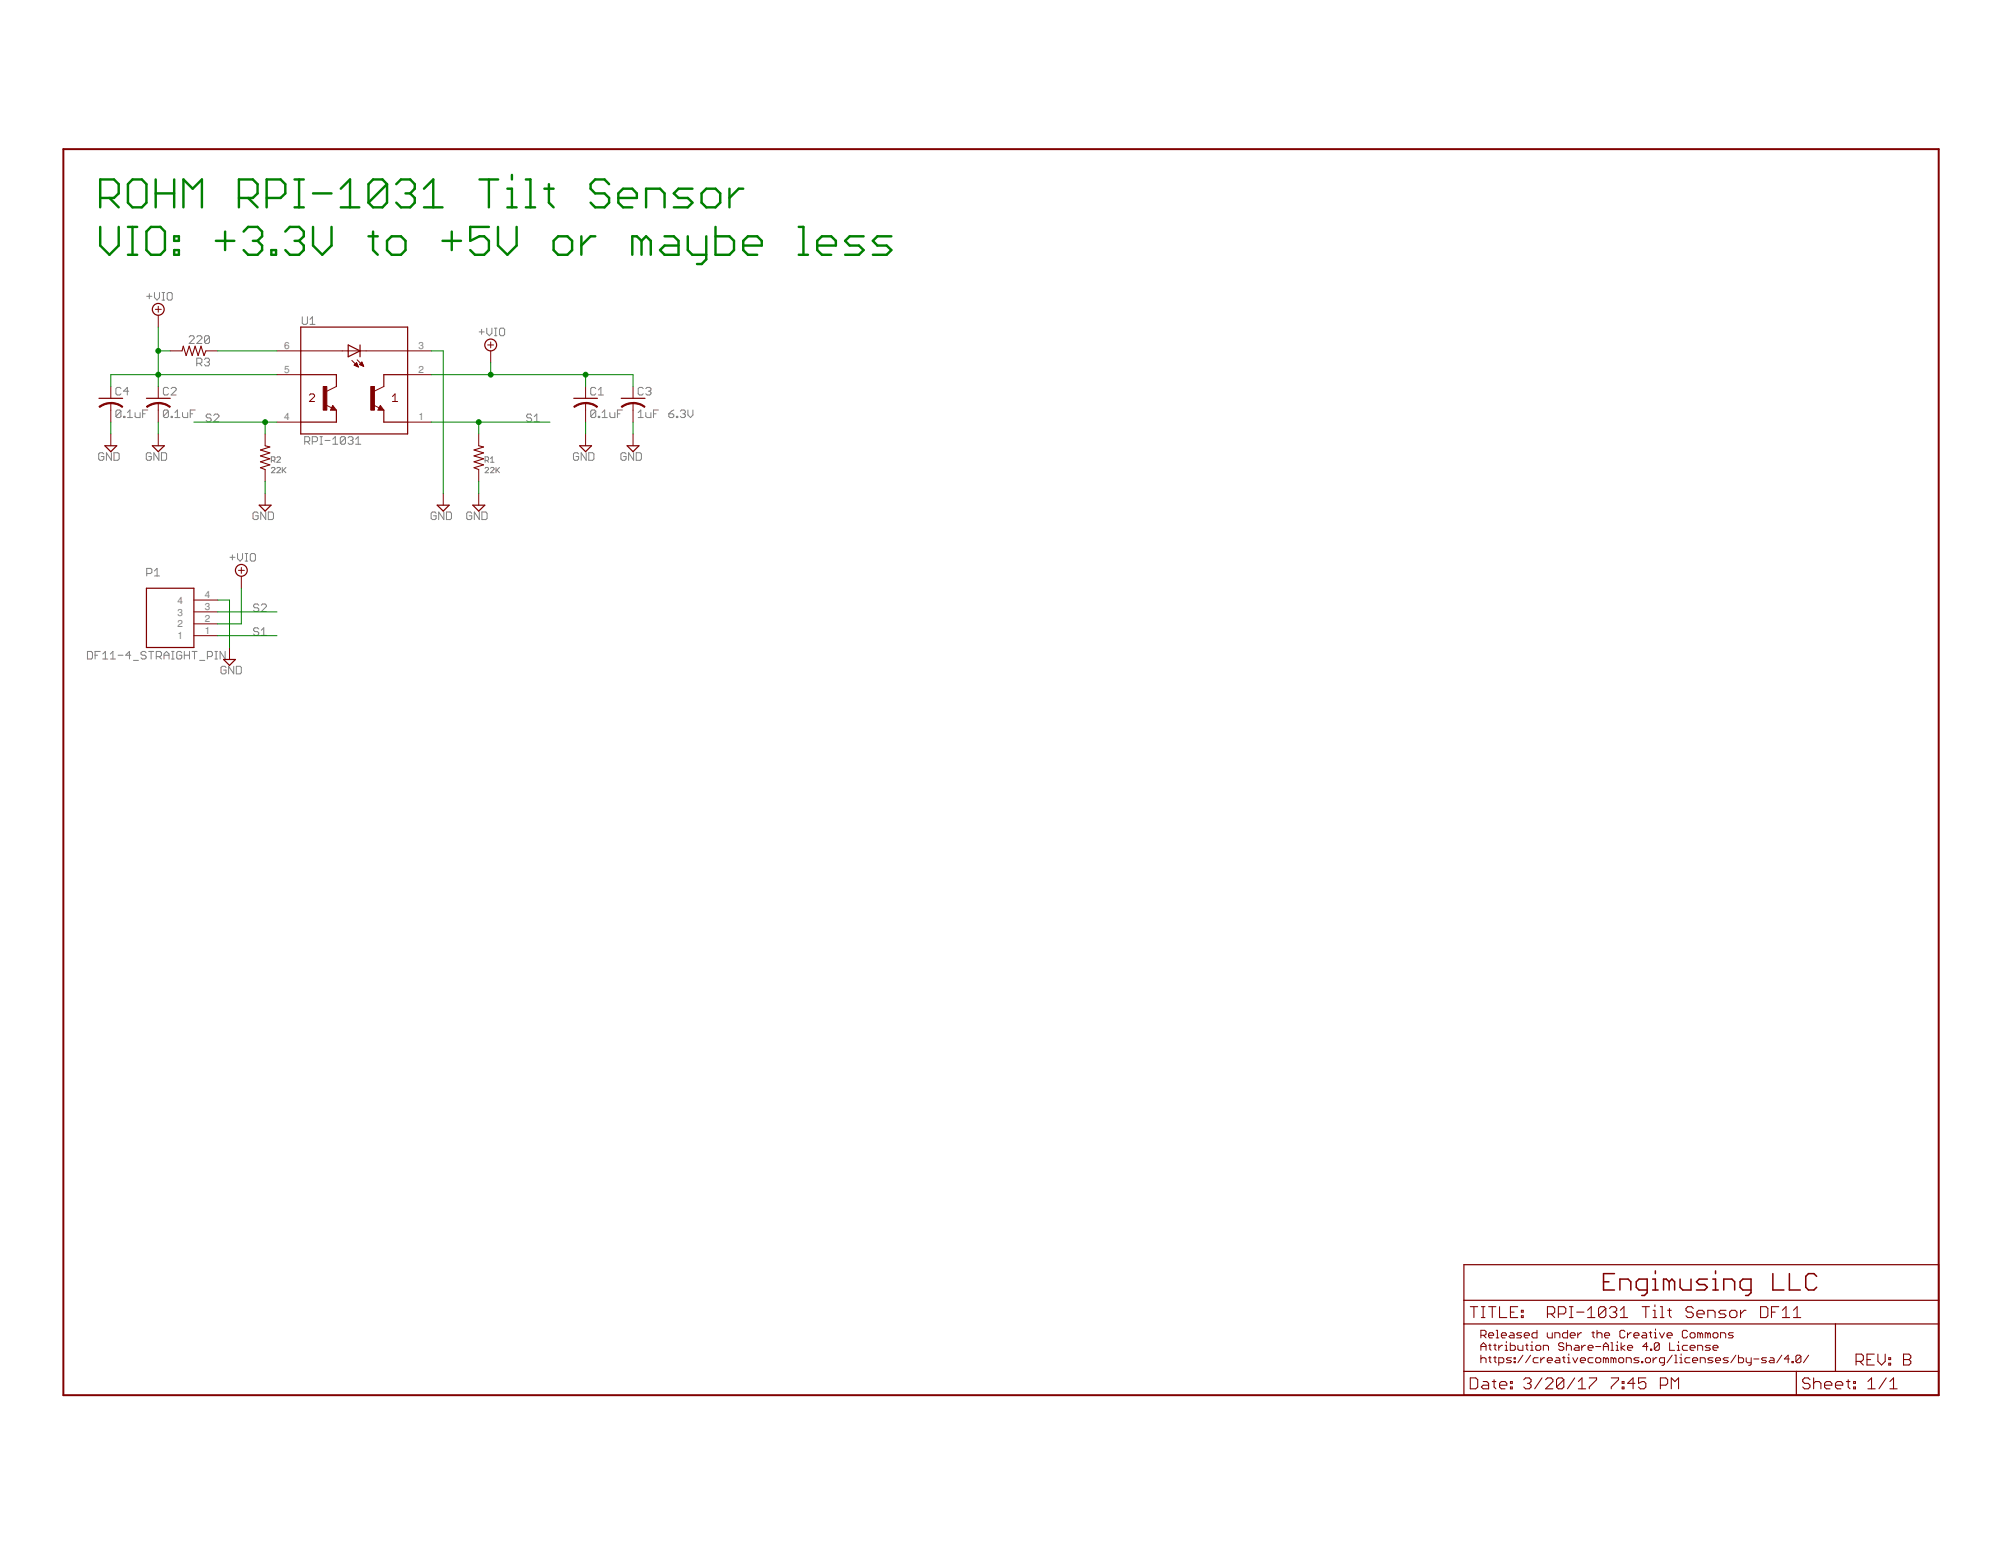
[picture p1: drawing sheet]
<svg xmlns="http://www.w3.org/2000/svg" width="279mm" height="216mm" viewBox="0 0 279 216" stroke-linecap="round" stroke-linejoin="round" font-family="sans-serif">
<defs><g id="words">
<g font-size="1.4" fill="#808080">
<text x="39.7" y="48.8">6</text>
<text x="39.7" y="52.1">5</text>
<text x="58.4" y="52.1">2</text>
<text x="58.4" y="48.8">3</text>
<text x="39.7" y="58.7">4</text>
<text x="58.4" y="58.7">1</text>
<text x="28.6" y="83.6">4</text>
<text x="24.8" y="89.3">1</text>
<text x="24.8" y="87.6">2</text>
<text x="24.8" y="86">3</text>
<text x="24.8" y="84.3">4</text>
<text x="28.6" y="88.5">1</text>
<text x="28.6" y="86.9">2</text>
<text x="28.6" y="85.2">3</text>
</g>
</g></defs>
<g fill="none" stroke="#808080" stroke-width=".14">
<path d="M16.9 57.4l-.2-.1h-.3l-.2 .1v.7M16.9 57.4v.7l-.2 .2h-.3l-.2-.2M16.9 54.3l-.2-.2h-.3l-.2 .2v.7l.2 .2h.3l.2-.2M16.9 57.4l-.7 .7M17.3 58.1h.1v.2h-.1zM17.8 58.3h.7M17.8 57.6l.3-.3v1M18 54.6h-.7l.5-.5v1.1M18.9 57.6v.5l.1 .2h.6v-.7M19.9 57.8h.4M20.5 41.4h.7M20.6 57.3h-.7v1"/>
<path d="M20.8 41v.7M21.6 40.9v.7l.3 .3 .4-.3v-.7M22.6 41.9h.4M22.6 40.9h.4M22.8 40.9v1M23.3 41l.2-.1h.4l.1 .1v.7l-.1 .2h-.4l-.2-.2zM23.5 54.3l-.2-.2h-.3l-.2 .2v.7l.2 .2h.3l.2-.2M23.5 57.4l-.2-.1h-.3l-.2 .1v.7M23.5 57.4v.7l-.2 .2h-.3l-.2-.2M23.5 57.4l-.7 .7M23.9 58.1h.2v.2h-.2zM23.9 54.3l.2-.2h.3l.2 .2v.2l-.7 .7h.7"/>
<path d="M24.4 58.3h.7M24.4 57.6l.4-.3v1M25.5 57.6v.5l.2 .2h.5v-.7M26.4 47.1l.2-.2h.3l.2 .2v.1l-.7 .8h.7M26.6 57.8h.3M27.3 57.3h-.7v1M27.5 47.1l.1-.2h.4l.2 .2v.1l-.7 .8h.7M27.5 50.7h.5l.2-.1v-.4l-.2-.2h-.5v1.1M27.8 50.7l.4 .4M28.6 50.2l.1-.2h.4l.2 .2v.2l-.2 .2M28.9 50.6h.2M29.1 50.6l.2 .1v.2l-.2 .2h-.4l-.1-.2"/>
<path d="M29.3 47.1v.7l-.2 .2h-.4l-.1-.2M29.3 47.1l-.2-.2h-.4l-.1 .2v.7M29.3 47.1l-.7 .7M29.5 58l-.2-.2h-.3l-.2 .2v.2l.2 .2h.3l.2 .1v.2l-.2 .2h-.3l-.2-.2M29.8 58l.2-.2h.4l.2 .2v.2l-.8 .7h.8M42.2 44.2v.9l.2 .2h.3l.2-.2v-.9M43.3 45.3h.7M43.3 44.6l.3-.4v1.1M66.9 46.4h.7M67.2 46v.7M68 45.8v.7l.3 .4 .4-.4v-.7M69 46.9h.4"/>
<path d="M69 45.8h.4M69.2 45.8v1.1M69.7 46l.2-.2h.4l.2 .2v.7l-.2 .2h-.4l-.2-.2zM74.2 58l-.1-.2h-.4l-.2 .2v.2l.2 .2h.4l.1 .1v.2l-.1 .2h-.4l-.2-.2M74.6 58.9h.7M74.6 58.2l.4-.4v1.1M83.2 54.3l-.2-.2h-.3l-.2 .2v.7l.2 .2h.3l.2-.2M83.2 57.4l-.2-.1h-.3l-.2 .1v.7M83.2 57.4v.7l-.2 .2h-.3l-.2-.2M83.2 57.4l-.7 .7M83.5 58.1h.2v.2h-.2zM83.5 55.2h.8"/>
<path d="M83.5 54.5l.4-.4v1.1M84.1 58.3h.7M84.1 57.6l.3-.3v1M85.2 57.6v.5l.1 .2h.6v-.7M86.2 57.8h.4M86.9 57.3h-.7v1M89.1 58.3h.7M89.1 57.6l.4-.3v1M89.8 54.3l-.2-.2h-.3l-.2 .2v.7l.2 .2h.3l.2-.2M90.2 57.6v.5l.2 .2h.5v-.7M90.2 54.3l.2-.2h.3l.2 .2v.2l-.2 .1M90.5 54.6h.2"/>
<path d="M90.7 54.6l.2 .2v.2l-.2 .2h-.3l-.2-.2M91.2 57.8h.4M91.9 57.3h-.7v1M93.4 57.8h.5l.2 .2v.1l-.2 .2h-.3l-.2-.2zM94.1 57.3l-.7 .5M94.4 58.1h.2v.2h-.2zM95 57.4l.2-.1h.3l.2 .1v.2l-.2 .2M95.3 57.8h.2M95.5 57.8l.2 .2v.1l-.2 .2h-.3l-.2-.2M96.1 57.3v.7l.3 .3 .4-.3v-.7M14.5 63.4l-.2-.2h-.3l-.2 .2v.7l.2 .2h.3l.2-.2v-.3h-.4M15.6 63.2v1.1l-.7-1.1v1.1"/>
<path d="M15.9 63.2h.5l.2 .2v.7l-.2 .2h-.5zM21.1 63.4l-.1-.2h-.4l-.2 .2v.7l.2 .2h.4l.1-.2v-.3h-.3M21.6 79.7l.3-.3v1M22.2 63.2v1.1l-.7-1.1v1.1M22.5 63.2h.6l.2 .2v.7l-.2 .2h-.6zM32.1 77.8h.7M32.4 77.5v.7M33.2 77.3v.7l.3 .4 .4-.4v-.7M34.2 78.4h.4M34.2 77.3h.4M34.4 77.3v1.1M35.1 77.3h.4l.2 .2v.7l-.2 .2h-.4l-.2-.2v-.7z"/>
<path d="M36 71.7l-.1-.2h-.4l-.2 .2v.7l.2 .2h.4l.1-.2v-.4h-.3M37.1 71.5v1.1l-.7-1.1v1.1M37.5 71.5h.5l.2 .2v.7l-.2 .2h-.5zM37.9 65.4l.1-.1h.3l.1 .1v.1l-.5 .5h.5M37.9 64.3h.4l.1-.1v-.3l-.1-.1h-.4v.8M38.1 64.3l.3 .3M38.7 65.4l.1-.1h.2l.2 .1v.1l-.5 .5h.5M38.7 63.9l.1-.1h.2l.2 .1v.2l-.5 .5h.5M39.4 65.3v.7M39.5 65.7l.4 .3M39.9 65.3l-.5 .5M42.5 61.7h.6l.1-.2v-.3l-.1-.2h-.6v1"/>
<path d="M42.9 61.7l.3 .3M43.6 61.7h.5l.2-.2v-.3l-.2-.2h-.5v1M44.7 61h.3M44.7 62h.3M44.9 61v1M45.4 61.5h.7M46.5 62h.7M46.5 61.3l.3-.3v1M48.2 61.2l-.2-.2h-.3l-.2 .2v.7M48.2 61.2v.7l-.2 .1h-.3l-.2-.1M48.2 61.2l-.7 .7M48.6 61.2l.2-.2h.3l.2 .2v.1l-.2 .2"/>
<path d="M48.9 61.5h.2M49.1 61.5l.2 .2v.2l-.2 .1h-.3l-.2-.1M49.7 62h.7M49.7 61.3l.3-.3v1M60.9 71.7l-.2-.2h-.3l-.2 .2v.7l.2 .2h.3l.2-.2v-.4h-.4M62 71.5v1.1l-.7-1.1v1.1M62.3 71.5h.6l.1 .2v.7l-.1 .2h-.6zM65.9 71.7l-.2-.2h-.4l-.1 .2v.7l.1 .2h.4l.2-.2v-.4h-.4M66.9 71.5v1.1l-.7-1.1v1.1M67.3 71.5h.5l.2 .2v.7l-.2 .2h-.5zM67.7 65.4l.1-.1h.3l.1 .1v.1l-.5 .5h.5M67.7 64.3h.4l.1-.1v-.3l-.1-.1h-.4v.8"/>
<path d="M68 64.3l.2 .3M68.5 65.4l.1-.1h.3l.1 .1v.1l-.5 .5h.5M68.5 64.1l.2-.3v.8M68.5 64.6h.5M69.3 65.3v.7M69.4 65.7l.3 .3M69.7 65.3l-.4 .5M80.8 63.4l-.2-.2h-.3l-.2 .2v.7l.2 .2h.3l.2-.2v-.3h-.4M81.9 63.2v1.1l-.7-1.1v1.1M82.2 63.2h.5l.2 .2v.7l-.2 .2h-.5zM87.4 63.4l-.2-.2h-.3l-.2 .2v.7l.2 .2h.3l.2-.2v-.3h-.3M88.5 63.2v1.1l-.7-1.1v1.1"/>
<path d="M88.8 63.2h.6l.2 .2v.7l-.2 .2h-.6zM12.2 91h.5l.2 .2v.7l-.2 .1h-.5zM13.3 91.5h.3M14 91h-.7v1M14.4 92h.6M14.4 91.3l.3-.3v1M15.4 92h.7M15.4 91.3l.4-.3v1M16.5 91.5h.7M18.3 91.5h-.8l.6-.5v1M18.6 92.2h.7M20.4 91.2l-.2-.2h-.3l-.2 .2v.1l.2 .2h.3l.2 .2v.2l-.2 .1h-.3l-.2-.1"/>
<path d="M20.5 80.1h.5l.2-.2v-.4l-.2-.1h-.5v1M20.8 91h.7M21.1 91v1M21.6 80.4h.7M21.8 91.7h.6l.1-.2v-.3l-.1-.2h-.6v1M22.2 91.7l.3 .3M22.9 91.5h.7M22.9 92v-.7l.3-.3 .4 .3v.7M24 92h.3M24 91h.3M24.1 91v1M25.4 91.2l-.2-.2h-.4l-.1 .2v.7l.1 .1h.4l.2-.1v-.4h-.4"/>
<path d="M25.7 91.5h.8M25.7 91v1M26.5 91v1M26.8 91h.7M27.2 91v1M27.9 92.2h.7M29 91.7h.5l.2-.2v-.3l-.2-.2h-.5v1M30 92h.4M30 91h.4M30.2 91v1M31.4 91v1l-.7-1v1M31.6 93.2l-.2-.2h-.4l-.1 .2v.7l.1 .2h.4l.2-.2v-.3h-.4"/>
<path d="M32.6 93v1.1l-.7-1.1v1.1M33 93h.5l.2 .2v.7l-.2 .2h-.5zM36.1 87.8l-.2-.1h-.3l-.2 .1v.2l.2 .2h.3l.2 .2v.1l-.2 .2h-.3l-.2-.2M36.1 84.5l-.2-.2h-.3l-.2 .2v.2l.2 .2h.3l.2 .1v.2l-.2 .2h-.3l-.2-.2M36.5 88.7h.7M36.5 88l.3-.3v1M36.5 84.5l.2-.2h.3l.2 .2v.2l-.7 .7h.7"/>
</g>
<path d="M8.8 20.8h261.9v174h-261.9z" fill="none" stroke="#800000" stroke-width=".28"/>
<g fill="#800000" stroke="#800000" stroke-width=".14">
<path d="M51.8 54h.5v3.3h-.5z"/>
<path d="M45.1 54h.5v3.3h-.5z"/>
</g>
<g fill="none" stroke="#800000" stroke-width=".17">
<path d="M13.8 55.6h3.3M20.4 55.6h3.4M42 45.7h14.9v14.9h-14.9zM42 52.3h5v1.7M46.5 57v.1h-.2l.2-.3 .3 .4h-.5M47 57.3v1.6h-5M48.6 48.2l1.7 .8-1.7 .8zM50.3 48.2v1.6M53.1 57l.1 .1h-.3l.2-.3 .3 .4h-.5M53.6 57.3v1.6h3.3M56.9 52.3h-3.3v1.7M80.1 55.6h3.3"/>
<path d="M86.7 55.6h3.4M14.6 62.3h1.7l-.8 .8zM21.3 62.3h1.6l-.8 .8zM36.2 70.5h1.6l-.8 .9zM61 70.5h1.7l-.8 .9zM66 70.5h1.7l-.9 .9zM80.9 62.3h1.7l-.8 .8zM87.6 62.3h1.6l-.8 .8zM20.4 82.1h6.7v8.3h-6.7zM31.2 92.1h1.7l-.9 .8zM204.4 176.6h66.3v18.2h-66.3zM204.4 184.9h66.3"/>
<path d="M204.4 191.5h66.3M204.4 181.6h66.3M250.8 191.5v3.3M256.3 184.9v6.6"/>
<circle cx="22.1" cy="43.2" r=".83"/>
<circle cx="68.5" cy="48.2" r=".83"/>
<circle cx="33.7" cy="79.7" r=".83"/>
</g>
<g fill="none" stroke="#800000" stroke-width=".14">
<path d="M15.5 54v1.6M15.5 56.3v2.6M21.7 43.2h.8M22.1 42.8v.8M22.1 44v1.7M22.1 54v1.6M22.1 56.3v2.6M23.8 49h1.6M28.7 49h1.7M38.7 49h21.5M38.7 52.3h3.3M38.7 58.9h3.3"/>
<path d="M43.2 55.2l.2-.2h.3l.2 .2v.2l-.7 .7h.7M45.5 56.6l.8 .4M46.5 56.6l.5 .7h-.9zM47 54l-1.4 .6M49.1 50.3l.9 .9M49.4 51l.4-.3 .2 .5zM49.5 51h.4M49.5 50.9h.4M49.6 50.9h.3M49.6 51.1h.4M49.6 50.8h.2M49.7 50.7h.1"/>
<path d="M49.8 50.7h.1M49.8 51.1h.2M49.9 50.2l.9 1M50 51.2h.1M50.2 50.9h.5M50.3 50.9h.4M50.3 50.8h.3M50.4 50.7h.2M50.4 51h.3M50.5 50.6h.1M50.5 50.6l-.3 .3 .6 .3M50.5 50.6l.3 .6"/>
<path d="M50.6 51.1h.1M50.7 51.1h.1M52.1 56.6l.8 .4M53.1 56.6l.5 .7h-.8zM53.6 54l-1.3 .6M54.8 55.4l.4-.4v1.1M54.8 56.1h.7M56.9 52.3h3.3M56.9 58.9h3.3M68.1 48.2h.8M68.5 47.8v.8M68.5 49v1.7"/>
<path d="M81.8 54v1.6M81.8 56.3v2.6M88.4 54v1.6M88.4 56.3v2.6M15.5 60.6v1.7M22.1 60.6v1.7M33.3 79.7h.8M33.7 79.2v.9M37 60.6v1.7M37 65.6v1.6M37 68.9v1.6M61.9 68.9v1.6"/>
<path d="M66.8 60.6v1.7M66.8 65.6v1.6M66.8 68.9v1.6M81.8 60.6v1.7M88.4 60.6v1.7M27.1 88.8h3.3M27.1 87.1h3.3M27.1 85.4h3.3M27.1 83.8h3.3M32 90.4v1.7M33.7 80.5v1.6M206.8 186.5h.5l.2-.2v-.4l-.2-.1h-.5v1"/>
<path d="M206.8 188.6v-.7l.3-.4 .4 .4v.7M206.8 189.3v1M206.8 189.8l.1-.2h.4l.2 .2v.5M206.8 188h.7M207.1 186.5l.4 .3M207.9 186.5h.7v-.2l-.2-.2h-.4l-.1 .2v.3l.1 .2h.4M207.9 187.9h.3M207.9 189.6h.3M208 187.7v.7l.2 .2M208 189.4v.7l.2 .2M208.6 187.9h.3M208.6 189.6h.3"/>
<path d="M208.7 187.7v.7l.2 .2M208.7 189.4v.7l.2 .2M208.9 185.8h.2v1M208.9 186.8h.4M209.3 187.9v.7M209.3 190.3h.5l.2-.2v-.3l-.2-.2h-.5v1.1M209.6 186.5h.7v-.2l-.1-.2h-.4l-.2 .2v.3l.2 .2h.4M209.8 187.9h-.2l-.3 .3M210.2 187.9h.1v.7M210.2 188.6h.3M210.3 187.3v.2M210.9 186.1h.3l.2 .2v.5h-.5l-.2-.2 .2-.1h.5"/>
<path d="M210.9 187.5v1.1h.5l.2-.2v-.4l-.2-.1h-.5M211.1 189.6h-.6l-.2 .2 .2 .2h.4l.2 .1-.2 .2h-.6M211.4 189.6h.2v.2h-.2zM211.4 190.1h.2v.2h-.2zM211.9 187.9v.5l.2 .2h.5v-.7M212.5 186.1h-.6l-.1 .2 .1 .2h.4l.2 .1-.2 .2h-.5M212.6 189.3l-.7 1M212.8 186.5h.8v-.2l-.2-.2h-.4l-.2 .2v.3l.2 .2h.4M213 187.9h.4M213.2 187.7v.7l.2 .2M213.7 187.9h.2v.7M213.7 188.6h.4"/>
<path d="M213.7 189.3l-.7 1M213.9 187.3v.2M214.6 185.8v1h-.5l-.2-.2v-.3l.2-.2h.5M214.6 187.9h.4l.1 .1v.4l-.1 .2h-.4l-.2-.2v-.4zM214.8 189.6h-.6l-.1 .2v.3l.1 .2h.6M215.1 189.6v.7M215.5 188.6v-.7h.5l.2 .1v.6M215.7 189.6h-.2l-.4 .4M216 186.1v.5l.2 .2h.5v-.7M216 190h.7v-.2l-.1-.2h-.4l-.2 .2v.3l.2 .2h.4M217.1 186.8v-.7h.5l.2 .2v.5M217.3 189.6h.3l.2 .2v.5h-.5l-.2-.2 .2-.1h.5"/>
<path d="M218.2 189.6h.3M218.4 187.7l-.2-.2h-.4l-.2 .2v.2l.2 .1h.4l.2 .2v.2l-.2 .2h-.4l-.2-.2M218.4 189.4v.7l.1 .2M218.7 188l.2-.1h.3l.2 .1v.6M218.7 187.5v1.1M218.9 185.8v1h-.5l-.2-.2v-.3l.2-.2h.5M218.9 189.6h.2v.7M218.9 190.3h.3M219.1 189.1v.2M219.2 186.5h.7v-.2l-.1-.2h-.4l-.2 .2v.3l.2 .2h.4M219.6 189.6l.3 .7 .4-.7M219.9 187.9h.4l.2 .1v.6h-.6l-.1-.2 .1-.2h.6"/>
<path d="M220.3 186.1v.7M220.7 190h.7v-.2l-.2-.2h-.3l-.2 .2v.3l.2 .2h.3M220.8 186.1h-.1l-.4 .4M220.9 187.9v.7M221.4 187.9h-.2l-.3 .3M221.7 188.2h.7v-.2l-.1-.1h-.4l-.2 .1v.4l.2 .2h.4M222.3 186.1h.3M222.4 185.9v.7l.2 .2M222.4 189.6h-.5l-.2 .2v.3l.2 .2h.5M222.8 188h.7M223 189.6h.3l.2 .2v.3l-.2 .2h-.3l-.2-.2v-.3zM223 186.3l.2-.2h.3l.2 .2v.5"/>
<path d="M223 185.8v1M223.9 188h.7M223.9 188.6v-.7l.3-.4 .4 .4v.7M224 186.5h.7v-.2l-.1-.2h-.4l-.2 .2v.3l.2 .2h.4M224.2 189.8l-.2-.2h-.1v.7M224.2 189.8l.2-.2 .2 .2v.5M224.2 189.8v.5M224.9 188.6h.4M224.9 187.5h.2v1.1M225.3 189.8l-.2-.2h-.2v.7M225.3 189.8v.5M225.3 189.8l.2-.2 .1 .2v.5"/>
<path d="M225.7 187.9h.1v.7M225.7 188.6h.3M225.8 187.3v.2M226.2 189.6h.3l.2 .2v.3l-.2 .2h-.3l-.2-.2v-.3zM226.4 187.5v1.1M226.9 185.9l-.2-.1h-.3l-.2 .1v.7l.2 .2h.3l.2-.2M226.9 187.9l-.5 .3 .5 .4M227.1 190.3v-.7h.5l.2 .2v.5M227.2 186.1v.7M227.2 188.2h.8v-.2l-.2-.1h-.4l-.2 .1v.4l.2 .2h.4M227.8 186.1h-.2l-.4 .4M228.1 186.5h.8v-.2l-.2-.2h-.4l-.2 .2v.3l.2 .2h.4"/>
<path d="M228.9 189.6h-.6l-.2 .2 .2 .2h.4l.2 .1-.2 .2h-.6M229.2 190.1h.2v.2h-.2zM229.4 186.1h.3l.2 .2v.5h-.5l-.2-.2 .2-.1h.5M229.7 189.8l.2-.2h.4l.2 .2v.3l-.2 .2h-.4l-.2-.2zM230.1 188h-.7l.5-.5v1.1M230.3 186.1h.3M230.5 185.9v.7l.1 .2M230.5 188.4h.1v.2h-.1zM230.8 189.6v.7M231 186.8h.4M231 186.1h.2v.7M231.2 185.6v.2"/>
<path d="M231.4 189.6h-.2l-.4 .4M231.7 187.7v.7l-.2 .2h-.3l-.2-.2M231.7 187.7l-.2-.2h-.3l-.2 .2v.7M231.7 187.7l-.7 .7M231.7 186.1l.4 .7 .3-.7M232.4 190.3h-.5l-.2-.2v-.3l.2-.2h.5v.9l-.2 .2h-.1M232.8 186.5h.7v-.2l-.2-.2h-.3l-.2 .2v.3l.2 .2h.3M233.1 187.5v1.1h.7M233.5 189.3l-.7 1M233.8 190.3h.4M233.8 189.3h.2v1M234.2 187.9h.2v.7"/>
<path d="M234.2 188.6h.3M234.4 187.3v.2M234.5 189.6h.2v.7M234.5 190.3h.4M234.7 189.1v.2M235.6 185.9l-.2-.1h-.3l-.2 .1v.7l.2 .2h.3l.2-.2M235.6 187.9h-.5l-.2 .1v.4l.2 .2h.5M236 189.6h-.6l-.1 .2v.3l.1 .2h.6M236 188.2h.7v-.2l-.2-.1h-.3l-.2 .1v.4l.2 .2h.3M236.2 186.1h.3l.2 .2v.3l-.2 .2h-.3l-.2-.2v-.3zM236.3 190h.7v-.2l-.1-.2h-.4l-.2 .2v.3l.2 .2h.4M237 188.6v-.7h.6l.1 .1v.6"/>
<path d="M237.4 186.3l-.2-.2h-.2v.7M237.4 186.3v.5M237.4 190.3v-.7h.5l.2 .2v.5M237.4 186.3l.2-.2 .1 .2v.5M238.5 186.3l-.2-.2h-.2v.7M238.5 186.3v.5M238.5 186.3l.2-.2 .1 .2v.5M238.8 187.9h-.5l-.2 .1 .2 .2h.4l.1 .2-.1 .2h-.6M239.2 188.2h.7v-.2l-.2-.1h-.3l-.2 .1v.4l.2 .2h.3M239.2 189.6h-.5l-.2 .2 .2 .2h.3l.2 .1-.2 .2h-.5M239.4 186.1h.3l.2 .2v.3l-.2 .2h-.3l-.2-.2v-.3zM239.5 190h.7v-.2l-.1-.2h-.4l-.2 .2v.3l.2 .2h.4"/>
<path d="M240.2 186.8v-.7h.6l.2 .2v.5M241.3 189.6h-.5l-.2 .2 .2 .2h.3l.2 .1-.2 .2h-.5M242 186.1h-.5l-.2 .2 .2 .2h.4l.1 .1-.1 .2h-.6M242.4 189.3l-.7 1M242.7 189.3v1h.6l.2-.2v-.3l-.2-.2h-.6M243.8 189.6v.5l.2 .2h.5M244.5 189.6v.9l-.2 .2h-.1M244.9 189.8h.7M246.7 189.6h-.6l-.1 .2 .1 .2h.4l.2 .1-.2 .2h-.5M247.2 189.6h.3l.2 .2v.5h-.5l-.2-.2 .2-.1h.5M248.8 189.3l-.7 1M249.9 189.8h-.7l.5-.5v1"/>
<path d="M250.2 190.1h.2v.2h-.2zM251.5 189.4v.7l-.2 .2h-.4l-.1-.2M251.5 189.4l-.2-.1h-.4l-.1 .1v.7M251.5 189.4l-.7 .7M252.5 189.3l-.7 1"/>
</g>
<g fill="none" stroke="#800000" stroke-width=".15">
<path d="M25.4 49l.2-.7 .4 1.4 .4-1.4 .4 1.4 .4-1.4 .5 1.4 .4-1.4 .4 1.4 .2-.7M37 62.3l.7 .1-1.3 .4 1.3 .4-1.3 .5 1.3 .4-1.3 .4 1.3 .4-1.3 .4 .6 .3M66.8 62.3l.7 .1-1.3 .4 1.3 .4-1.3 .5 1.3 .4-1.3 .4 1.3 .4-1.3 .4 .6 .3M205.3 192.4h.8l.2 .3v1l-.2 .3h-.8zM205.3 182.5h1M205.8 182.5v1.5M206.8 182.5h.5M206.8 184h.5M207.1 192.9h.5l.3 .3v.8h-.8l-.3-.3 .3-.3h.8M207.1 182.5v1.5M207.9 182.5h1M208.4 192.9h.5"/>
<path d="M208.4 182.5v1.5M208.6 192.7v1l.3 .3M209.4 193.4h1v-.2l-.3-.3h-.5l-.2 .3v.5l.2 .3h.5M209.4 182.5v1.5h1M210.9 193.7h.3v.3h-.3zM210.9 192.9h.3v.3h-.3zM210.9 183.2h.5M211.9 182.5h-1v1.5h1M212.4 183.7h.3v.3h-.3zM212.4 183h.3v.2h-.3zM212.8 192.7l.2-.3h.5l.3 .3v.2l-.3 .3M213.3 193.2h.2"/>
<path d="M213.5 193.2l.3 .2v.3l-.3 .3h-.5l-.2-.3M215.3 192.4l-1 1.6M215.8 192.7l.3-.3h.5l.2 .3v.2l-1 1.1h1M216.1 183.5h.7l.3-.3v-.5l-.3-.2h-.7v1.5M216.6 183.5l.5 .5M217.6 183.5h.8l.2-.3v-.5l-.2-.2h-.8v1.5M218.4 192.7v1l-.3 .3h-.5l-.3-.3M218.4 192.7l-.3-.3h-.5l-.3 .3v1M218.4 192.7l-1.1 1M219.1 182.5h.5M219.1 184h.5M219.4 182.5v1.5"/>
<path d="M219.9 192.4l-1 1.6M220.2 183.2h1M220.4 194h1M220.4 192.9l.5-.5v1.6M221.7 184h1M221.7 183l.5-.5v1.5M221.9 192.4h1v.3l-1 1v.3M224.2 182.7l-.2-.2h-.5l-.3 .2v1M224.2 182.7v1l-.2 .3h-.5l-.3-.3M224.2 182.7l-1 1M224.7 182.7l.3-.2h.5l.2 .2v.3l-.2 .2M225 192.4h1v.3l-1 1v.3"/>
<path d="M225.2 183.2h.3M225.5 183.2l.2 .3v.2l-.2 .3h-.5l-.3-.3M226.3 183l.5-.5v1.5M226.3 184h1M226.5 193.7h.3v.3h-.3zM226.5 192.9h.3v.3h-.3zM228.3 193.2h-1l.7-.8v1.6M229.3 182.5h1M229.8 192.4h-1v.8l.5-.3h.3l.2 .3v.5l-.2 .3h-.6l-.2-.3M229.8 182.5v1.5M230.8 184h.5M230.8 183h.3v1"/>
<path d="M231.1 182.2v.3M231.8 193.4h.8l.3-.2v-.5l-.3-.3h-.8v1.6M231.8 182.5h.3v1.5M231.8 184h.5M232.9 183h.5M233.1 182.7v1l.3 .3M233.4 194v-1.6l.5 .5 .5-.5v1.6M236.4 182.7l-.2-.2h-.5l-.3 .2v.3l.3 .2h.5l.2 .3v.2l-.2 .3h-.5l-.3-.3M236.9 183.5h1.1v-.3l-.3-.2h-.5l-.3 .2v.5l.3 .3h.5M238.5 184v-1h.7l.3 .2v.8M241 183h-.8l-.2 .2 .2 .3h.5l.3 .2-.3 .3h-.7M241.5 183.2l.3-.2h.5l.2 .2v.5l-.2 .3h-.5l-.3-.3z"/>
<path d="M243 183v1M243.8 183h-.3l-.5 .5M245.8 182.5h.8l.2 .2v1l-.2 .3h-.8zM247.4 183.2h.5M248.4 182.5h-1v1.5M248.9 184h1M248.9 183l.5-.5v1.5M250.4 184h1M250.4 183l.5-.5v1.5M252.7 192.7l-.2-.3h-.5l-.3 .3v.2l.3 .3h.5l.2 .2v.3l-.2 .3h-.5l-.3-.3M253.2 193.2l.3-.3h.5l.3 .3v.8M253.2 192.4v1.6"/>
<path d="M254.8 193.4h1v-.2l-.3-.3h-.5l-.2 .3v.5l.2 .3h.5M256.3 193.4h1v-.2l-.3-.3h-.5l-.2 .3v.5l.2 .3h.5M257.8 192.9h.5M258.1 192.7v1l.2 .3M258.8 193.7h.3v.3h-.3zM258.8 192.9h.3v.3h-.3zM259.2 190.1h.7l.3-.2v-.5l-.3-.3h-.7v1.5M259.7 190.1l.5 .5M260.7 189.9h.5M260.8 194h1M260.8 192.9l.5-.5v1.6M261.7 189.1h-1v1.5h1"/>
<path d="M262.2 189.1v1l.5 .5 .5-.5v-1M263.4 192.4l-1 1.6M263.7 190.4h.3v.2h-.3zM263.7 189.6h.3v.3h-.3zM263.9 194h1M263.9 192.9l.5-.5v1.6M265.8 189.1h.8l.2 .3v.2l-.2 .3 .2 .2v.3l-.2 .2h-.8zM265.8 189.9h.8"/>
</g>
<g fill="#800000" stroke="#800000" stroke-width=".14">
<path d="M81.8 56.2a2.72 2.72 0 0 1 1.6 .6l-.1 .1a2.45 2.45 0 0 0-1.5-.5z" fill-rule="evenodd"/>
<path d="M80.1 56.8a2.6 2.6 0 0 1 1.7-.6v.2a2.82 2.82 0 0 0-1.6 .5z" fill-rule="evenodd"/>
<path d="M22.1 56.2a2.82 2.82 0 0 1 1.7 .6l-.1 .1a2.45 2.45 0 0 0-1.6-.5z" fill-rule="evenodd"/>
<path d="M20.4 56.8a2.6 2.6 0 0 1 1.7-.6v.2a2.83 2.83 0 0 0-1.5 .5z" fill-rule="evenodd"/>
<path d="M88.4 56.2a2.72 2.72 0 0 1 1.7 .6l-.1 .1a2.45 2.45 0 0 0-1.6-.5z" fill-rule="evenodd"/>
<path d="M86.7 56.8a2.6 2.6 0 0 1 1.7-.6v.2a2.68 2.68 0 0 0-1.6 .5z" fill-rule="evenodd"/>
<path d="M15.5 56.2a2.72 2.72 0 0 1 1.6 .6v.1a2.56 2.56 0 0 0-1.6-.5z" fill-rule="evenodd"/>
<path d="M13.8 56.8a2.6 2.6 0 0 1 1.7-.6v.2a2.68 2.68 0 0 0-1.6 .5z" fill-rule="evenodd"/>
</g>
<g fill="none" stroke="#800000" stroke-width=".21">
<path d="M223.9 179h.8M225.4 177.9h-1.5v2.2h1.5M230.8 178.6h.3v1.5M231.1 177.5v.4M233.1 179l-.4-.4h-.4v1.5M233.1 179v1.1M233.1 179l.3-.4 .4 .4v1.1M234.6 178.6v1.2l.4 .3h1.1v-1.5M238.4 178.6h-1.1l-.4 .4 .4 .4h.7l.4 .4-.4 .3h-1.1M239.2 178.6h.3v1.5M239.5 177.5v.4M247.5 177.9v2.2h1.6"/>
<path d="M249.9 177.9v2.2h1.5M253.7 178.2l-.4-.3h-.8l-.4 .3v1.6l.4 .3h.8l.4-.3M226.2 180.1v-1.5h1.1l.4 .4v1.1M230 180.1h-1.1l-.4-.3v-.8l.4-.4h1.1v1.9l-.4 .4h-.4M230.8 180.1h.7M239.2 180.1h.7M240.7 180.1v-1.5h1.1l.4 .4v1.1M244.5 180.1h-1.1l-.4-.3v-.8l.4-.4h1.1v1.9l-.4 .4h-.4"/>
</g>
<g fill="none" stroke="#008000" stroke-width=".34">
<path d="M14 27.6h1.9l.7-.6v-1.3l-.7-.6h-1.9v3.9M14 31.7v2.6l1.3 1.3 1.3-1.3v-2.6M15.3 27.6l1.3 1.4M17.9 35.6h1.3M17.9 31.7h1.3M18.5 25.1h1.3l.6 .6v2.6l-.6 .7h-1.3l-.6-.7v-2.6zM18.5 31.7v3.9M21.1 31.7h1.3l.6 .6v2.6l-.6 .7h-1.3l-.7-.7v-2.6zM21.7 25.1v3.9M21.7 27h2.6M24.3 25.1v3.9M24.3 33h.7v.6h-.7z"/>
<path d="M24.3 34.9h.7v.7h-.7zM25.6 29v-3.9l1.3 1.3 1.3-1.3v3.9M30.1 33.6h2.6M31.4 32.3v2.6M33.4 27.6h1.9l.7-.6v-1.3l-.7-.6h-1.9v3.9M34 32.3l.6-.6h1.4l.6 .6v.7l-.6 .6M34.6 27.6l1.4 1.4M35.3 33.6h.7M36 33.6l.6 .7v.6l-.6 .7h-1.4l-.6-.7M37.2 27.6h2l.6-.6v-1.3l-.6-.6h-2v3.9M37.9 34.9h.6v.7h-.6zM39.8 32.3l.7-.6h1.3l.6 .6v.7l-.6 .6"/>
<path d="M41.1 25.1h1.3M41.1 29h1.3M41.1 33.6h.7M41.8 25.1v3.9M41.8 33.6l.6 .7v.6l-.6 .7h-1.3l-.7-.7M43.7 27h2.6M43.7 31.7v2.6l1.3 1.3 1.3-1.3v-2.6M47.6 29h2.6M47.6 26.4l1.3-1.3v3.9M51.5 33h1.2M52.1 32.3v2.6l.6 .7M54 25.7l-.6-.6h-1.3l-.6 .6v2.6"/>
<path d="M54 25.7v2.6l-.6 .7h-1.3l-.6-.7M54 33.6l.7-.6h1.3l.6 .6v1.3l-.6 .7h-1.3l-.7-.7zM54 25.7l-2.5 2.6M55.3 25.7l.7-.6h1.3l.6 .6v.7l-.6 .6M56.6 27h.7M57.3 27l.6 .6v.7l-.6 .7h-1.3l-.7-.7M59.2 29h2.6M59.2 26.4l1.3-1.3v3.9M61.8 33.6h2.6M63.1 32.3v2.6M67 25.1h2.6M68.3 25.1v3.9"/>
<path d="M68.3 31.7h-2.6v1.9l1.3-.6h.6l.7 .6v1.3l-.7 .7h-1.3l-.6-.7M69.5 31.7v2.6l1.3 1.3 1.3-1.3v-2.6M70.8 29h1.3M70.8 26.4h.7v2.6M71.5 24.4v.7M73.4 25.1h.7v3.9M73.4 29h1.3M76 26.4h1.3M76.6 25.7v2.6l.7 .7M77.3 33.6l.6-.6h1.3l.7 .6v1.3l-.7 .7h-1.3l-.6-.7zM81.2 33v2.6M83.1 33h-.6l-1.3 1.3"/>
<path d="M85 25.7l-.6-.6h-1.3l-.6 .6v.7l.6 .6h1.3l.6 .6v.7l-.6 .7h-1.3l-.6-.7M86.3 27.6h2.6v-.6l-.6-.6h-1.3l-.7 .6v1.3l.7 .7h1.3M89.6 33.6l-.7-.6h-.6v2.6M89.6 33.6v2M89.6 33.6l.6-.6 .7 .6v2M90.2 29v-2.6h2l.6 .6v2M92.8 33h1.3l.6 .6v2h-1.9l-.6-.7 .6-.6h1.9M96 33v1.9l.7 .7h1.9M96.7 26.4h-2l-.6 .6 .6 .6h1.3l.7 .7-.7 .7h-1.9M98 27l.6-.6h1.3l.7 .6v1.3l-.7 .7h-1.3l-.6-.7zM98.6 33v3.2l-.6 .7h-.7M99.9 31.7v3.9h2l.6-.7v-1.3l-.6-.6h-2"/>
<path d="M101.9 26.4v2.6M103.8 26.4h-.7l-1.2 1.2M103.8 34.3h2.6v-.7l-.7-.6h-1.3l-.6 .6v1.3l.6 .7h1.3M111.5 35.6h1.3M111.5 31.7h.7v3.9M114.1 34.3h2.6v-.7l-.6-.6h-1.3l-.7 .6v1.3l.7 .7h1.3M120.6 33h-2l-.6 .6 .6 .7h1.3l.7 .6-.7 .7h-1.9M124.5 33h-2l-.6 .6 .6 .7h1.3l.7 .6-.7 .7h-1.9"/>
</g>
<g fill="none" stroke="#008000" stroke-width=".14">
<path d="M15.5 58.9v1.7M22.1 49h1.7M22.1 45.7v8.3M22.1 58.9v1.7M27.1 58.9h11.6M30.4 49h8.3M37 58.9v1.7M38.7 52.3h-23.2v1.7M60.2 49h1.7v19.9M60.2 52.3h28.2v1.7M60.2 58.9h16.6M66.8 58.9v1.7"/>
<path d="M68.5 50.7v1.6M81.8 52.3v1.7M81.8 58.9v1.7M88.4 58.9v1.7M37 67.2v1.7M66.8 67.2v1.7M30.4 83.8h1.6v6.6M30.4 88.8h8.3M30.4 85.4h8.3M33.7 82.1v5h-3.3"/>
</g>
<g fill="#008000" stroke="#008000" stroke-width=".14">
<circle cx="22.1" cy="49" r=".34"/>
<circle cx="22.1" cy="52.3" r=".34"/>
<circle cx="68.5" cy="52.3" r=".34"/>
<circle cx="81.8" cy="52.3" r=".34"/>
<circle cx="66.8" cy="58.9" r=".34"/>
<circle cx="37" cy="58.9" r=".34"/>
</g>
<use href="#words"/>
</svg>
